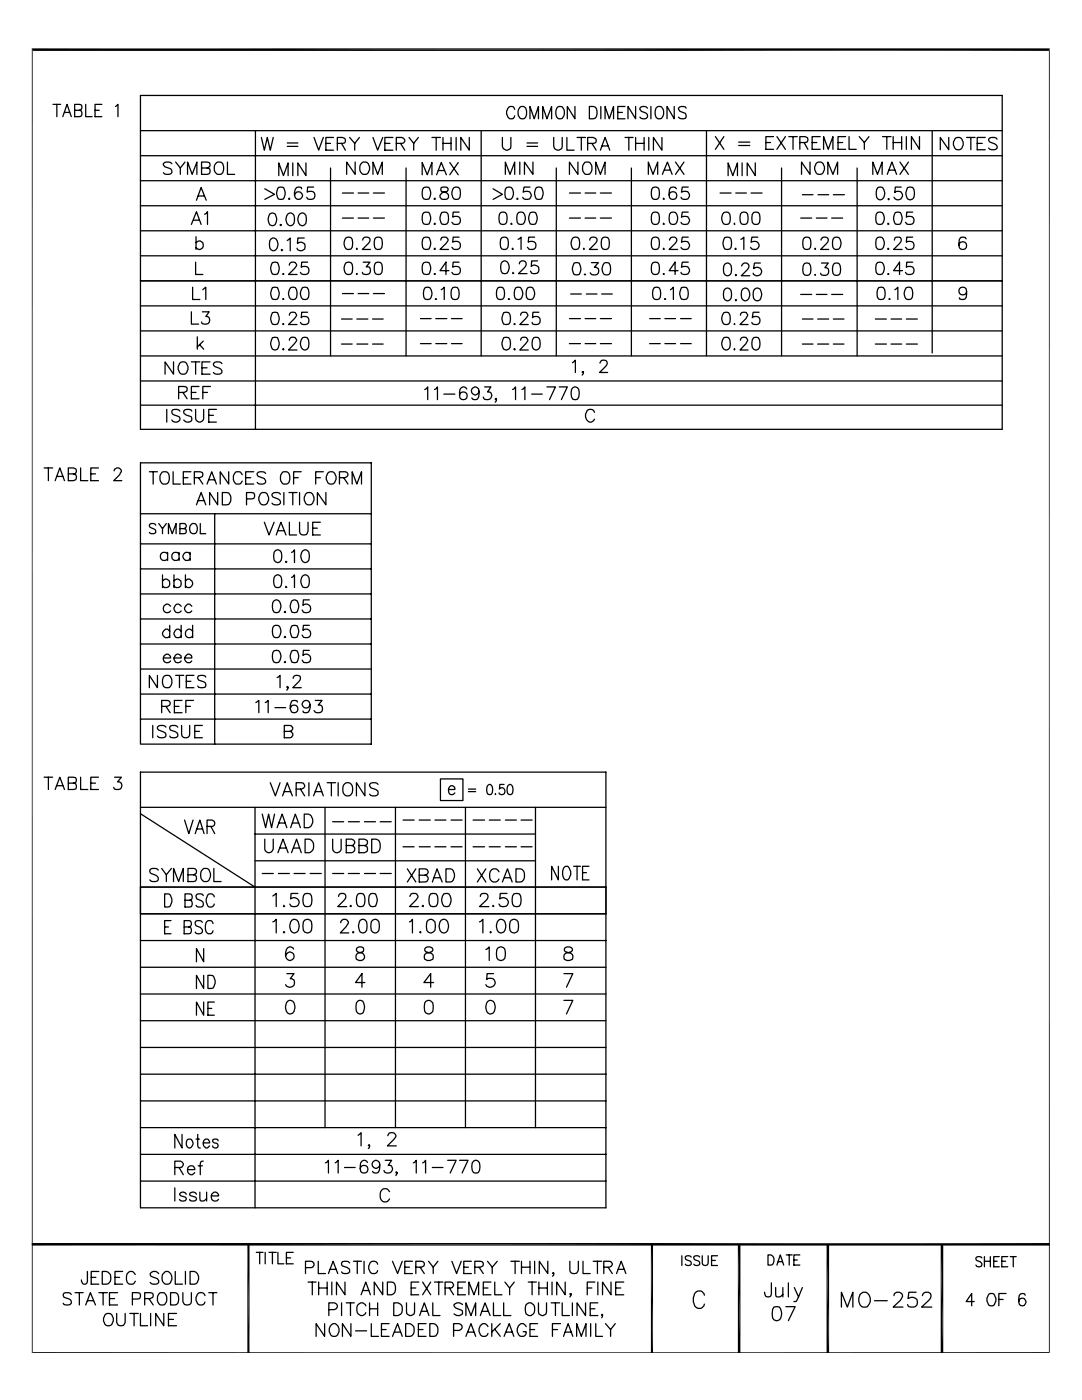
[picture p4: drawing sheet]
<svg xmlns="http://www.w3.org/2000/svg" width="216mm" height="279mm" viewBox="0 0 216 279" stroke-linecap="round" stroke-linejoin="round" font-family="sans-serif">
<g fill="none" stroke="#000" stroke-width=".25">
<path d="M28 19.1h172v66.6h-172zM10.6 20.8h1.5M11.3 20.8v2.5M12.5 23.3l.9-2.5 .8 2.5M12.9 22.4h1M14.9 22h.9l.4-.2 .1-.3v-.5l-.5-.2h-.9v2.5l1.3-.1 .1-.8-.1-.3-.4-.1M17.1 20.8v2.5h1.3M19 22h.8M20.3 20.8h-1.3v2.5h1.3M23 21.3l.5-.5v2.5M28 26.1h172M28 31.1h172"/>
<path d="M28 36.1h172M34.3 32.7a1.16 1.16 0 0 0-1.7 0v.2l.3 .4 1 .3a.61 .61 0 0 1 .4 .7 .61 .61 0 0 1-.6 .5l-.8-.1-.3-.2M35.1 32.3l.9 1.2 .9-1.2M36 33.5v1.3M37.4 34.8v-2.5l1 2.5 .9-2.5v2.5M39.2 40l.9-2.6 1 2.6M39.5 39.1h1.2M40.2 33.5h1.1l.5-.2a.59 .59 0 0 0 .1-.7 .59 .59 0 0 0-.6-.3h-1.1v2.5l1.5-.1a.74 .74 0 0 0 .1-1l-.5-.2M43.3 32.4a.89 .89 0 0 1 .9 0 .89 .89 0 0 1 .4 .9 1.08 1.08 0 0 1-.1 1.1 1.08 1.08 0 0 1-1.1 .4 1.44 1.44 0 0 1-.1-2.4zM45.4 32.3v2.5h1.4M51 26.1v59.6M52.2 27.4l.5 2.6 .6-2.6 .6 2.6 .6-2.6"/>
<path d="M52.8 37.7l2 1.1-2 1M55.5 37.4h1.1a2.04 2.04 0 0 1 0 2.3h-1.1a2.04 2.04 0 0 1 0-2.3zM55.6 35.1v-2.6l1 2.6 .9-2.6v2.6M57.3 28.5h2.1M57.3 29.2h2.1M57.7 39.5l-.1 .2h.2M58.4 32.5v2.6M60.2 37.7a.72 .72 0 0 0-1-.3 1.71 1.71 0 0 0 0 2.3 .81 .81 0 0 0 1.1-.4 .81 .81 0 0 0-.6-1.1 .81 .81 0 0 0-.9 .7M61 32.5v2.6l-1.6-2.6v2.6M62.6 37.3h-1.2l-.1 1.1a.9 .9 0 0 1 1.3 0 .9 .9 0 0 1-.1 1.3h-1.1l-.2-.3M62.7 27.4l.9 2.6 .9-2.6M65 28.6h1"/>
<path d="M66 33.5v37.5M66.5 27.4h-1.5v2.6h1.5M67.3 28.6l1.4-.1 .2-.3-.1-.5-.5-.3h-1v2.6M68.2 28.6l.7 1.4M68.3 38.5h2.2M69.8 27.4l1 1.2 .9-1.2M70.8 28.6v1.4M70.9 32.3v2.5l-1.7-2.5v2.5M71.5 38.5h2.1M72.3 32.4a1.13 1.13 0 0 1 1.3 .4 1.13 1.13 0 0 1 0 1.4 .91 .91 0 0 1-1.1 .6 .91 .91 0 0 1-.7-.9 1.34 1.34 0 0 1 .5-1.5zM74.4 27.4l1 2.6 1-2.6M74.4 34.8v-2.5l1 2.5 .9-2.5v2.5"/>
<path d="M74.5 38.5h2.2M76.8 28.6h1M78.4 27.4h-1.6v2.6h1.6M79.1 28.6h1.1a.59 .59 0 0 0 .6-.7l-.6-.5h-1.1v2.6M79.9 28.6l.9 1.4M81 33.5v37.5M81.6 27.4l.9 1.2 1-1.2M82.5 28.6v1.4M84.2 34.9v-2.5l1.1 2.5 .9-2.5v2.5M84.6 37.4h1a2.04 2.04 0 0 1 0 2.3 1.02 1.02 0 0 1-1.3-.3 2.35 2.35 0 0 1 .3-2zM86.2 27.4h1.7M86.8 39.5l-.2 .2h.3"/>
<path d="M87 27.4v2.6M87.1 34.9l1-2.5 1 2.5M87.5 34h1.1M88.1 37.4a.54 .54 0 0 0 .2 .9 .93 .93 0 0 1 1 .3 .93 .93 0 0 1 .1 .9 1.06 1.06 0 0 1-1.6-.1 1.1 1.1 0 0 1 1.2-1.1l.2-.1 .2-.5a1.09 1.09 0 0 0-1.3-.3zM88.4 28.6h1.6M88.4 27.4v2.6M89.7 32.4l1.7 2.5M90 27.4v2.6M90.6 37.4a.89 .89 0 0 1 1.2 .4 2.35 2.35 0 0 1-.3 1.9 .89 .89 0 0 1-1.2-.3 1.76 1.76 0 0 1 .3-2zM91 27.4v2.6M91.4 32.4l-1.7 2.5M93.6 27.4v2.6l-1.7-2.6v2.6"/>
<path d="M96 26.1v44.9M98.4 37.7l1.8 1.1-1.8 1M100.2 27.4v1.8a.85 .85 0 0 0 .9 .8 .85 .85 0 0 0 .8-.8v-1.8M100.8 34.8v-2.5l1 2.5 .9-2.5v2.5M101.1 37.4a.89 .89 0 0 1 1.2 .4 1.76 1.76 0 0 1-.3 1.9 .89 .89 0 0 1-1.2-.3 2.35 2.35 0 0 1 .3-2zM102.7 21.8l-.1-.2a.73 .73 0 0 0-.8-.4 .73 .73 0 0 0-.5 .6 1.11 1.11 0 0 0-.1 1.4 1.11 1.11 0 0 0 1.2 .4l.3-.5M103.2 39.5v.3l.2-.1M103.7 32.3v2.5M103.8 21.3a.85 .85 0 0 1 .9 .1 .85 .85 0 0 1 .4 .8 1.41 1.41 0 0 1-.6 1.5h-.4a1.5 1.5 0 0 1-.3-2.4zM105.2 28.5h2.1M105.2 29.2h2.1M105.7 23.7v-2.4l.9 2.4 .8-2.4v2.4"/>
<path d="M105.7 37.3h-1.1l-.2 1.1 .2-.1a.86 .86 0 0 1 1.3 .3 .86 .86 0 0 1-.7 1.2 .71 .71 0 0 1-.9-.4M106.3 32.3v2.5l-1.7-2.5v2.5M107 37.4h1a2.04 2.04 0 0 1 0 2.3h-1a2.04 2.04 0 0 1 0-2.3zM108.3 23.7v-2.4l.8 2.4 1-2.4v2.4M110.5 27.4v1.8a.85 .85 0 0 0 .8 .8 .85 .85 0 0 0 .9-.8v-1.8M111 33.5v37.5M111.3 21.3h.6a1.42 1.42 0 0 1 0 2.4 .84 .84 0 0 1-1-.9 1.57 1.57 0 0 1 .4-1.5zM113.1 27.4v2.6h1.5M113.6 38.5h2.2M114.7 21.3v2.4l-1.5-2.4v2.4M115.1 27.4h1.7M115.3 32.3v2.5l-1.7-2.5v2.5"/>
<path d="M116 27.4v2.6M116.7 32.4l.7-.1a1.42 1.42 0 0 1 0 2.5h-.5a1.5 1.5 0 0 1-.2-2.4zM116.8 38.5h2.1M117.3 28.6l1.4-.1a.6 .6 0 0 0 .2-.8l-.5-.3h-1.1v2.6M117.6 21.3h.8a1.39 1.39 0 0 1 .6 2.1l-.3 .2-1.1 .1zM118.1 28.6l.9 1.4M118.9 34.8v-2.5l.9 2.5 .9-2.5v2.5M119.8 30l.9-2.6 1 2.6M119.8 38.5h2.2M119.9 21.3v2.4M120.1 29.1h1.2M120.7 23.7v-2.4l.9 2.4 .8-2.4v2.4"/>
<path d="M123.3 22.4h.9M124.7 21.3h-1.4v2.4h1.4M124.7 27.4h1.6M125.5 27.4v2.6M126 33.5v37.5M126.8 21.3v2.4l-1.5-2.4v2.4M126.8 28.6h1.7M126.8 27.4v2.6M128.5 27.4v2.6M129.2 21.6a.97 .97 0 0 0-1.5 0v.2a1.46 1.46 0 0 0 1.2 .8 .61 .61 0 0 1 .3 .6 .61 .61 0 0 1-.5 .5l-.8-.1-.2-.2M129.4 34.8v-2.5l.9 2.5 .9-2.5v2.5M129.5 27.4v2.6"/>
<path d="M129.9 21.3v2.4M130.3 37.4a.89 .89 0 0 1 1.2 .4 2.35 2.35 0 0 1-.3 1.9 .89 .89 0 0 1-1.2-.3 2.35 2.35 0 0 1 .3-2zM131.1 21.3h.6a1.42 1.42 0 0 1 0 2.4 .84 .84 0 0 1-1-.9 1.57 1.57 0 0 1 .4-1.5zM132.1 27.4v2.6l-1.7-2.6v2.6M132.2 34.8l1-2.5 .9 2.5M132.4 39.5v.3l.2-.1M132.6 34h1.2M134.5 21.3v2.4l-1.4-2.4v2.4M134.8 32.3l1.7 2.5M135 37.7a.78 .78 0 0 0-1.4 .1 2.09 2.09 0 0 0 .3 1.9 .77 .77 0 0 0 1.1-.3 .77 .77 0 0 0-.5-1.1 .77 .77 0 0 0-1 .6M136.5 32.3l-1.7 2.5M136.9 21.6a.97 .97 0 0 0-1.5 0v.2a1.46 1.46 0 0 0 1.3 .8 .67 .67 0 0 1-.3 1.1l-.8-.1-.2-.2"/>
<path d="M137.3 37.3h-1.2l-.1 1.1 .1-.1a.86 .86 0 0 1 1.4 .3 .86 .86 0 0 1-.7 1.2 .71 .71 0 0 1-.9-.4M141 26.1v44.9M142.7 27.3l1.7 2.5M143.7 38.5h2.2M144.4 27.3l-1.7 2.5M145.3 35.1v-2.6l.9 2.6 1-2.6v2.6M146.8 38.5h2.1M147.4 28.4h2.2M147.4 29h2.2M148.1 32.5v2.6M149.9 38.5h2.2M150.7 32.5v2.6l-1.6-2.6v2.6"/>
<path d="M152.8 28.4h1M154.3 27.3h-1.5v2.5h1.5M155 27.3l1.7 2.5M156 33.5v37.5M156.7 27.3l-1.7 2.5M157.4 27.3h1.7M158.2 27.3v2.5M159.6 28.4h1.4a.69 .69 0 0 0 0-1l-.4-.1h-1v2.5M160.1 38.9h2.1M160.4 28.4l.8 1.4M161.6 32.3v2.5l-1.7-2.5v2.5M162.1 28.4h.9"/>
<path d="M163.1 32.4a1.13 1.13 0 0 1 1.3 .4 1.13 1.13 0 0 1-.1 1.4 .83 .83 0 0 1-.8 .6 .83 .83 0 0 1-.8-.6 1.37 1.37 0 0 1 .4-1.8zM163.2 38.9h2.2M163.7 27.3h-1.6v2.5h1.6M164.3 29.8v-2.5l1 2.5 .9-2.5v2.5M165.2 34.8v-2.5l1 2.5 .9-2.5v2.5M166.3 38.9h2.2M167.2 28.4h.9M168.7 27.3h-1.5v2.5h1.5M169.4 27.3v2.5h1.5M171 33.5v37.5M171.4 27.3l1.1 1.1 .9-1.1M172.5 28.4v1.4"/>
<path d="M174.2 34.8v-2.5l.9 2.5 .9-2.5v2.5M175.2 37.4a.84 .84 0 0 1 1.2 .4 1.28 1.28 0 0 1-.9 2.1 1.14 1.14 0 0 1-.7-1.5l.1-.6zM176.1 27.3h1.7M177 27.3v2.5M177 34.8l1-2.5 .9 2.5M177.3 39.6v.3l.2-.2M177.4 34h1.2M178.2 28.4h1.7M178.2 27.3v2.5M179.6 32.3l1.7 2.5M179.8 37.3h-1.2v1.1a.88 .88 0 0 1 1.3 .1 .88 .88 0 0 1-.2 1.3 .88 .88 0 0 1-1.3-.4M179.9 27.3v2.5"/>
<path d="M180.8 27.3v2.5M181.1 37.4a.95 .95 0 0 1 1.3 .4 2.21 2.21 0 0 1-.3 1.9l-.6 .2a1.39 1.39 0 0 1-.6-2.1zM181.3 32.3l-1.7 2.5M183.5 27.3v2.5l-1.6-2.5v2.5M186 26.1v44.3M189.3 27.4v2.5l-1.7-2.5v2.5M190.5 27.8a.95 .95 0 0 1 1.1-.3 .95 .95 0 0 1 .6 .9 1.12 1.12 0 0 1-.3 1.1 1.12 1.12 0 0 1-1.1 .3 1.5 1.5 0 0 1-.3-2zM192.9 27.4h1.7M193.7 27.4v2.5M195 28.6h1M196.6 27.4h-1.6v2.5h1.6M199 27.8a1.16 1.16 0 0 0-1.7 0 .6 .6 0 0 0 .5 .6 1.47 1.47 0 0 1 1.2 .8v.3a1.16 1.16 0 0 1-1.7 0"/>
<path d="M28 41.1h172M28 46.1h172M28 51.1h172M28 56h172M38.2 44.8l1-2.6 .9 2.6M38.4 57.3v2.5h1.5M38.6 43.9h1.2M39 52.3v2.5h1.5M39.1 48.4l.5-.3h.4a1.01 1.01 0 0 1 .5 1.3l-.5 .4h-.4l-.5-.4M39.1 47.2v2.6M40.5 57.8l.6-.5v2.5M40.8 42.8l.3-.1 .3-.5v2.6"/>
<path d="M53.8 42.7l.6-.2a1.39 1.39 0 0 1 .6 2l-.1 .4-.6 .1a1.39 1.39 0 0 1-.6-2zM54.1 47.7a.74 .74 0 0 1 1.2 .3 1.28 1.28 0 0 1-.9 2 1.14 1.14 0 0 1-.6-1.4v-.6zM54.4 57.4h1a2.08 2.08 0 0 1 0 2.3h-1a2.04 2.04 0 0 1 0-2.3zM54.4 52.4h1a2.04 2.04 0 0 1 0 2.3h-1a2.04 2.04 0 0 1 0-2.3zM56 44.8l-.1 .1 .1 .1 .1-.1M56.2 49.8v.2l.2-.1M56.6 59.6l-.2 .1h.2M56.6 54.6l-.2 .1h.2M57.3 48l.6-.5v2.5M57.5 42.7a.74 .74 0 0 1 1.2 .3 2.21 2.21 0 0 1-.3 1.9 .74 .74 0 0 1-1.2-.4 1.65 1.65 0 0 1 .3-1.8zM57.7 52.9l.1-.3 .4-.3 .7 .1a.52 .52 0 0 1 .1 .9l-1.4 1.5h1.7M58 57.4a.84 .84 0 0 1 1.2 .4 2.21 2.21 0 0 1-.3 1.9 .89 .89 0 0 1-1.2-.3 1.81 1.81 0 0 1 .3-2z"/>
<path d="M59.9 42.7a.74 .74 0 0 1 1.1 .3 2.21 2.21 0 0 1-.2 1.9 .74 .74 0 0 1-1.2-.4 1.65 1.65 0 0 1 .3-1.8zM60.4 57.4a.84 .84 0 0 1 1.2 .4 2.21 2.21 0 0 1-.3 1.9 .89 .89 0 0 1-1.2-.3 1.81 1.81 0 0 1 .3-2zM60.7 47.5h-1.3v1.1a.86 .86 0 0 1 1.2-.1 .86 .86 0 0 1-.1 1.3 .86 .86 0 0 1-1.2-.3M61.4 52.3h-1.2l-.1 1a.9 .9 0 0 1 1.3 .1 .9 .9 0 0 1-.1 1.3l-.3 .1a.76 .76 0 0 1-1.1-.4M68.3 43.5h2.2M68.3 58.6h2.2M69.1 52.4a.89 .89 0 0 1 1.2 .3 2.35 2.35 0 0 1-.3 2 .89 .89 0 0 1-1.2-.3 1.76 1.76 0 0 1 .3-2zM69.1 47.4a.89 .89 0 0 1 1.2 .4 2.35 2.35 0 0 1-.3 1.9 .89 .89 0 0 1-1.2-.3 1.76 1.76 0 0 1 .3-2zM71.2 54.6v.2l.1-.1M71.2 49.5l-.1 .2h.2M71.5 43.5h2.1M71.5 58.6h2.1"/>
<path d="M72.4 47.9a.55 .55 0 0 1 .5-.6h.4a.6 .6 0 0 1 .4 1l-1.4 1.5h1.6M72.5 52.3h1.3l-.7 1h.4a.82 .82 0 0 1 .4 1 .82 .82 0 0 1-1 .5l-.4-.1-.2-.3M74.5 43.5h2.2M74.5 58.6h2.2M75 52.4a.89 .89 0 0 1 1.2 .3 2.35 2.35 0 0 1-.3 2 .89 .89 0 0 1-1.1-.3 2.35 2.35 0 0 1 .2-2zM75 47.4a.89 .89 0 0 1 1.2 .4 2.35 2.35 0 0 1-.3 1.9 .89 .89 0 0 1-1.1-.3 2.35 2.35 0 0 1 .2-2zM84.6 42.4h1a2.04 2.04 0 0 1 0 2.3 1.02 1.02 0 0 1-1.3-.3 2.35 2.35 0 0 1 .3-2zM84.6 52.4h1a2.04 2.04 0 0 1 0 2.3 1.02 1.02 0 0 1-1.3-.3 2.35 2.35 0 0 1 .3-2zM84.6 47.4h1a2.04 2.04 0 0 1 0 2.3 1.02 1.02 0 0 1-1.3-.3 2.35 2.35 0 0 1 .3-2zM84.8 57.4a.84 .84 0 0 1 1.2 .4 1.19 1.19 0 0 1 .2 1.3 1.19 1.19 0 0 1-1 .7l-.4-.1a2.04 2.04 0 0 1 0-2.3zM86.8 44.5l-.2 .2h.3M86.8 54.6l-.2 .1h.3"/>
<path d="M86.8 49.5l-.2 .2h.3M87 59.6v.2l.1-.1M88 47.9l.1-.5h1.1a.52 .52 0 0 1 0 .9l-1.4 1.5h1.7M88.1 57.8l.5-.5v2.5M88.1 42.4a.97 .97 0 0 1 1.3 .4 2.35 2.35 0 0 1-.2 1.9h-1.1a2.04 2.04 0 0 1 0-2.3zM89.6 54h-1.8l1.2-1.7v2.5M90.3 57.4a.84 .84 0 0 1 1.2 .4 2.21 2.21 0 0 1-.2 1.9 .89 .89 0 0 1-1.2-.3 2.45 2.45 0 0 1 .2-2zM91.6 42.3h-1.2l-.1 1a.9 .9 0 0 1 1.4 .1 .9 .9 0 0 1-.2 1.3 1.05 1.05 0 0 1-1.3-.3M91.6 52.3h-1.2l-.1 1a.9 .9 0 0 1 1.4 .1 .9 .9 0 0 1-.2 1.3l-.3 .1a.76 .76 0 0 1-1-.4M91.6 47.3h-1.2l-.1 1a.9 .9 0 0 1 1.4 .1 .9 .9 0 0 1-.2 1.3 1.05 1.05 0 0 1-1.3-.3M99.4 57.4a.84 .84 0 0 1 1.2 .4 2.21 2.21 0 0 1-.3 1.9 .89 .89 0 0 1-1.2-.3 2.45 2.45 0 0 1 .3-2zM99.9 42.4a.89 .89 0 0 1 1.2 .4 2.35 2.35 0 0 1-.3 1.9 .89 .89 0 0 1-1.1-.3 2.35 2.35 0 0 1 .2-2z"/>
<path d="M100.2 47.4a.89 .89 0 0 1 1.1 .4 2.35 2.35 0 0 1-.2 1.9 .89 .89 0 0 1-1.2-.3 2.35 2.35 0 0 1 .3-2zM100.2 52.2a.74 .74 0 0 1 1.2 .4 1.81 1.81 0 0 1-.2 1.9 .84 .84 0 0 1-1.2-.4 2.21 2.21 0 0 1 .2-1.9zM101.5 59.6v.2l.2-.1M102 44.5v.3l.2-.1M102.3 49.5l-.1 .2h.2M102.4 54.4v.2l.1-.1M103 57.4a.84 .84 0 0 1 1.1 .4 1.19 1.19 0 0 1 .2 1.3 1.19 1.19 0 0 1-1 .7l-.3-.1a2.04 2.04 0 0 1 0-2.3zM103.4 47.8l.6-.5v2.5M103.5 42.4a.89 .89 0 0 1 1.1 .4 1.76 1.76 0 0 1-.2 1.9 .89 .89 0 0 1-1.2-.3 2.35 2.35 0 0 1 .3-2zM103.6 52.7l.1-.4 .4-.2h.5a.77 .77 0 0 1 0 1.3l-1.1 1.2h1.7M105.3 57.4a.84 .84 0 0 1 1.2 .4 1.19 1.19 0 0 1 .2 1.3 1.19 1.19 0 0 1-1 .7l-.4-.1a2.04 2.04 0 0 1 0-2.3zM105.8 42.4h1a2.04 2.04 0 0 1 0 2.3h-1a2.04 2.04 0 0 1 0-2.3z"/>
<path d="M106.7 47.3h-1.2l-.1 1a.9 .9 0 0 1 1.3 .1 .9 .9 0 0 1-.1 1.3 1.05 1.05 0 0 1-1.4-.3M107.3 52.1h-1.2l-.1 1.1a.89 .89 0 0 1 1.3 0 .89 .89 0 0 1-.2 1.3 .89 .89 0 0 1-1.3-.4M113.6 43.5h2.2M113.9 58.7h2.1M114.4 47.4a.89 .89 0 0 1 1.2 .4 2.35 2.35 0 0 1-.3 1.9 .89 .89 0 0 1-1.2-.3 1.76 1.76 0 0 1 .3-2zM114.6 52.5h1a2.08 2.08 0 0 1 0 2.3h-1a2.04 2.04 0 0 1 0-2.3zM116.5 49.5l-.1 .2h.2M116.8 54.7l-.2 .1h.2M116.8 43.5h2.1M117 58.7h2.1M117.7 47.9a.55 .55 0 0 1 .5-.6h.4a.6 .6 0 0 1 .4 1l-1.4 1.5h1.6M118 52.4h1.4l-.8 .9a.8 .8 0 0 1 .9 1 .8 .8 0 0 1-1.1 .6l-.4-.1-.2-.4"/>
<path d="M119.8 43.5h2.2M120.1 58.7h2.1M120.3 47.4a.89 .89 0 0 1 1.2 .4 2.35 2.35 0 0 1-.3 1.9 .89 .89 0 0 1-1.1-.3 2.35 2.35 0 0 1 .2-2zM120.6 52.5a.84 .84 0 0 1 1.2 .4 2.21 2.21 0 0 1-.3 1.9 .89 .89 0 0 1-1.2-.4 1.81 1.81 0 0 1 .3-1.9zM130.3 42.4a.89 .89 0 0 1 1.2 .4 2.35 2.35 0 0 1-.3 1.9 .89 .89 0 0 1-1.2-.3 2.35 2.35 0 0 1 .3-2zM130.3 52.4a.89 .89 0 0 1 1.2 .3 2.35 2.35 0 0 1-.3 2 .89 .89 0 0 1-1.2-.3 2.35 2.35 0 0 1 .3-2zM130.3 47.4a.89 .89 0 0 1 1.2 .4 2.35 2.35 0 0 1-.3 1.9 .89 .89 0 0 1-1.2-.3 2.35 2.35 0 0 1 .3-2zM130.6 57.4a.84 .84 0 0 1 1.1 .4 2.21 2.21 0 0 1-.2 1.9 .89 .89 0 0 1-1.2-.3 2.45 2.45 0 0 1 .3-2zM132.4 44.5v.3l.2-.1M132.4 54.6v.2l.2-.1M132.4 49.5v.3l.2-.1M132.7 59.6v.2l.1-.1"/>
<path d="M133.6 47.9l.3-.5 .7-.1a.62 .62 0 0 1 .4 1l-1.5 1.5h1.7M133.8 57.8l.6-.5v2.5M133.9 42.4a.89 .89 0 0 1 1.1 .4 1.76 1.76 0 0 1-.2 1.9 .89 .89 0 0 1-1.2-.3 2.35 2.35 0 0 1 .3-2zM135.3 54h-1.8l1.2-1.7v2.5M136 57.4a.95 .95 0 0 1 1.2 .4 2.21 2.21 0 0 1-.2 1.9h-1a2.04 2.04 0 0 1 0-2.3zM137.3 42.3h-1.2l-.1 1h.1a.86 .86 0 0 1 1.4 .3 .86 .86 0 0 1-.7 1.2 .71 .71 0 0 1-.9-.4M137.3 52.3h-1.2l-.1 1h.1a.86 .86 0 0 1 1.4 .3 .86 .86 0 0 1-.7 1.2 .71 .71 0 0 1-.9-.4M137.3 47.3h-1.2l-.1 1h.1a.86 .86 0 0 1 1.4 .3 .86 .86 0 0 1-.7 1.2 .71 .71 0 0 1-.9-.4M144.4 42.4a.89 .89 0 0 1 1.2 .4 2.35 2.35 0 0 1-.2 1.9 .89 .89 0 0 1-1.2-.3 1.76 1.76 0 0 1 .2-2zM144.6 47.4a1.02 1.02 0 0 1 1.3 .4 2.35 2.35 0 0 1-.3 1.9h-1a2.04 2.04 0 0 1 0-2.3zM144.7 57.7a.74 .74 0 0 1 1.2 .3 2.21 2.21 0 0 1-.3 1.9 .74 .74 0 0 1-1.2-.4 2.21 2.21 0 0 1 .3-1.8zM144.7 52.7a.74 .74 0 0 1 1.2 .3 2.21 2.21 0 0 1-.3 1.9 .74 .74 0 0 1-1.2-.4 2.21 2.21 0 0 1 .3-1.8z"/>
<path d="M146.6 44.5l-.1 .2h.1M146.8 59.8v.2l.2-.1M146.8 54.8v.2l.2-.1M146.8 49.5l-.2 .2h.3M147.8 47.8l.6-.5v2.5M148 42.4a.89 .89 0 0 1 1.2 .4 2.35 2.35 0 0 1-.3 1.9 .89 .89 0 0 1-1.2-.3 2.35 2.35 0 0 1 .3-2zM148 53.1v-.1a.87 .87 0 0 1 1-.5 .77 .77 0 0 1 .1 1.3l-1.2 1.2h1.7M148.3 57.7a.74 .74 0 0 1 1.1 .3 1.28 1.28 0 0 1-.8 2 1.14 1.14 0 0 1-.7-1.4l.1-.6zM150.4 42.4a.89 .89 0 0 1 1.2 .4 2.35 2.35 0 0 1-.3 1.9 .89 .89 0 0 1-1.2-.3 2.35 2.35 0 0 1 .3-2zM150.6 57.7l.6-.2a1.39 1.39 0 0 1 .6 2l-.2 .4a.81 .81 0 0 1-1.2-.4 2.21 2.21 0 0 1 .2-1.8zM151.2 47.3h-1.2l-.1 1a.9 .9 0 0 1 1.3 .1 .9 .9 0 0 1-.2 1.3 .97 .97 0 0 1-1.2-.3M151.7 52.5h-1.2l-.1 1.1a.99 .99 0 0 1 1.4 .1 .87 .87 0 0 1 0 1 .87 .87 0 0 1-.9 .3l-.5-.2-.1-.3"/>
<path d="M159.8 43.5h2.2M159.8 58.8h2.2M160.5 52.6a.84 .84 0 0 1 1.2 .4 2.21 2.21 0 0 1-.2 1.9 .89 .89 0 0 1-1.2-.4 2.45 2.45 0 0 1 .2-1.9zM160.5 47.4a.89 .89 0 0 1 1.2 .4 2.35 2.35 0 0 1-.2 1.9 .89 .89 0 0 1-1.2-.3 2.35 2.35 0 0 1 .2-2zM162.6 54.8v.1h.1M162.6 49.5v.2h.1M162.9 43.5h2.1M162.9 58.8h2.1M163.8 47.9a.72 .72 0 0 1 .8-.6 .72 .72 0 0 1 .7 .7l-.4 .6-1.2 1.2h1.7M163.9 52.5h1.4l-.7 .9a.78 .78 0 0 1 .8 .9 .78 .78 0 0 1-1.1 .6h-.4l-.2-.4M165.9 43.5h2.2M165.9 58.8h2.2"/>
<path d="M166.5 52.6a.84 .84 0 0 1 1.1 .4 2.21 2.21 0 0 1-.2 1.9 .89 .89 0 0 1-1.2-.4 2.45 2.45 0 0 1 .3-1.9zM166.5 47.4a.89 .89 0 0 1 1.1 .4 1.76 1.76 0 0 1-.2 1.9 .89 .89 0 0 1-1.2-.3 2.35 2.35 0 0 1 .3-2zM175.1 42.4a.89 .89 0 0 1 1.2 .4 1.76 1.76 0 0 1-.3 1.9 .89 .89 0 0 1-1.2-.3 2.35 2.35 0 0 1 .3-2zM175.1 52.4a.89 .89 0 0 1 1.2 .3 1.76 1.76 0 0 1-.3 2 .89 .89 0 0 1-1.2-.3 2.35 2.35 0 0 1 .3-2zM175.1 47.4a.89 .89 0 0 1 1.2 .4 1.76 1.76 0 0 1-.3 1.9 .89 .89 0 0 1-1.2-.3 2.35 2.35 0 0 1 .3-2zM175.3 57.4a.84 .84 0 0 1 1.2 .4 2.21 2.21 0 0 1-.2 1.9 .89 .89 0 0 1-1.2-.3 2.45 2.45 0 0 1 .2-2zM177.2 44.5v.3l.2-.1M177.2 54.6v.2l.2-.1M177.2 49.5l-.1 .2h.3M177.5 59.6v.2l.1-.1M178.5 47.9l.1-.5h1.1a.84 .84 0 0 1-.2 1.2l-1.2 1.2h1.7M178.6 57.8l.6-.5v2.5"/>
<path d="M178.6 42.4h1.1a2.04 2.04 0 0 1 0 2.3h-1.1a2.04 2.04 0 0 1 0-2.3zM180.1 54h-1.8l1.2-1.7v2.5M180.8 57.4a.84 .84 0 0 1 1.2 .4 2.21 2.21 0 0 1-.2 1.9 .89 .89 0 0 1-1.2-.3 1.81 1.81 0 0 1 .2-2zM182.1 42.3h-1.2l-.1 1a.9 .9 0 0 1 1.4 .1 .9 .9 0 0 1-.2 1.3 1.05 1.05 0 0 1-1.3-.3M182.1 52.3h-1.2l-.1 1a.9 .9 0 0 1 1.4 .1 .9 .9 0 0 1-.2 1.3l-.4 .1a.71 .71 0 0 1-.9-.4M182.1 47.3h-1.2l-.1 1a.9 .9 0 0 1 1.4 .1 .9 .9 0 0 1-.2 1.3 1.05 1.05 0 0 1-1.3-.3M192.8 47.7a.78 .78 0 0 0-1.4 .1 2.09 2.09 0 0 0 .3 1.9 .77 .77 0 0 0 1.1-.3 .77 .77 0 0 0-.5-1.1 .77 .77 0 0 0-1 .6M192.9 58.2a.77 .77 0 0 1-1.1 .5 .77 .77 0 0 1-.2-1.2 .77 .77 0 0 1 1.2 .2 2.48 2.48 0 0 1-.3 2h-1l-.1-.3M28 61h172M28 66h172M28 71h172M28 76h172"/>
<path d="M34.6 72.2v2.5l-1.7-2.5v2.5M35.6 78.3h1.1l.6-.2a.59 .59 0 0 0 0-.7 .59 .59 0 0 0-.6-.3h-1.1v2.5M35.8 72.6a.95 .95 0 0 1 1.1-.3 .95 .95 0 0 1 .6 .9 1.12 1.12 0 0 1-.2 1.1 1.12 1.12 0 0 1-1.2 .3 1.5 1.5 0 0 1-.3-2zM36.5 78.3l.8 1.3M38.2 62.2v2.5h1.4M38.2 72.2h1.7M38.2 78.3h.9M39 72.2v2.5M39.4 67.2v2.5M39.7 77.1h-1.5v2.5h1.5M39.8 68.7l.8 1M40.3 73.4h1"/>
<path d="M40.4 62.2h1.3l-.6 1a.78 .78 0 0 1 .7 .9 .78 .78 0 0 1-1 .6l-.4-.1-.2-.3M40.5 78.3h.9M40.6 68.1l-1.2 1.2M41.9 72.2h-1.6v2.5h1.6M42 77.1h-1.5v2.5M44.3 72.6a1.16 1.16 0 0 0-1.7 0 .6 .6 0 0 0 .5 .6 1.47 1.47 0 0 1 1.2 .8v.3a1.16 1.16 0 0 1-1.7 0M54.4 62.4h1a2.08 2.08 0 0 1 0 2.3h-1a2.04 2.04 0 0 1 0-2.3zM54.4 67.4h1a2.08 2.08 0 0 1 0 2.3l-.6 .1a1.39 1.39 0 0 1-.6-2zM56.6 64.6l-.2 .1h.2M56.6 69.6l-.2 .1 .2 .1v-.1M57.7 62.9l.3-.5 .7-.1 .2 .1 .3 .6-1.6 1.8h1.7M57.7 67.9l.1-.3 .4-.3 .7 .1 .3 .4-.4 .8-1.2 1.2h1.7"/>
<path d="M60.4 67.4a.84 .84 0 0 1 1.2 .4 2.21 2.21 0 0 1-.3 1.9 .74 .74 0 0 1-1.2-.4 1.81 1.81 0 0 1 .3-1.9zM61.4 62.3h-1.2l-.1 1.1a.87 .87 0 0 1 1.5 .3 .87 .87 0 0 1-1.1 1.1l-.3-.1-.3-.4M68.2 63.7h2.1M68.2 68.7h2.1M71.2 63.7h2.2M71.2 68.7h2.2M74.3 63.7h2.2M74.3 68.7h2.2M83.9 63.6h2.1M83.9 68.6h2.1M84.8 77.7l.2-.1 .3-.4v2.6M86.7 77.7l.3-.1 .3-.4v2.6"/>
<path d="M87 63.6h2.2M87 68.6h2.2M88.6 78.7h2.2M90.1 63.6h2.1M90.1 68.6h2.1M93.1 77.6a.68 .68 0 0 0-1.1-.2 2.04 2.04 0 0 0 0 2.3 .77 .77 0 0 0 1.2-.3 .77 .77 0 0 0-.5-1.1 .77 .77 0 0 0-1 .6M95.6 78.1a.77 .77 0 0 1-1.1 .6 .77 .77 0 0 1-.2-1.2 .77 .77 0 0 1 1.2 .1 2.6 2.6 0 0 1-.3 2.1 .85 .85 0 0 1-1.1-.3M96.7 77.2h1.3l-.7 1h.3a.84 .84 0 0 1 .2 1.4 .84 .84 0 0 1-1.4-.4M99.1 79.7h-.3l.2-.2a.55 .55 0 0 1-.2 .8M100.5 62.4a.95 .95 0 0 1 1.3 .4 2.21 2.21 0 0 1-.3 1.9h-1a2.04 2.04 0 0 1 0-2.3zM100.5 67.4a.95 .95 0 0 1 1.3 .4 2.21 2.21 0 0 1-.3 1.9l-.6 .1a1.39 1.39 0 0 1-.6-2zM102.3 77.7l.2-.1 .4-.4v2.6"/>
<path d="M102.7 64.6l-.2 .1h.3M102.7 69.6l-.2 .1 .2 .1 .1-.1M103.9 62.9l.2-.5 .7-.1 .3 .1 .2 .6-1.6 1.8h1.7M103.9 67.9l.1-.3 .3-.3 .8 .1 .2 .4-.4 .8-1.2 1.2h1.7M104.1 77.7l.3-.1 .3-.4v2.6M106.1 78.7h2.1M106.5 67.4a.84 .84 0 0 1 1.2 .4 2.21 2.21 0 0 1-.3 1.9 .74 .74 0 0 1-1.1-.4 2.45 2.45 0 0 1 .2-1.9zM107.5 62.3h-1.2v1.1a.86 .86 0 0 1 1.5 .2 .86 .86 0 0 1-1 1.2l-.5-.1-.1-.4M109.1 77.2h1.7l-1.2 2.6M111.6 77.2h1.6l-1.2 2.6M113.6 63.6h2.2M113.6 68.6h2.2"/>
<path d="M114.2 72.4l.6-.5v2.4M114.3 77.4a.74 .74 0 0 1 1.2 .3 2.45 2.45 0 0 1-.3 2 .84 .84 0 0 1-1.2-.5 2.21 2.21 0 0 1 .3-1.8zM116.4 74.3h-.2h.2v.2l-.2 .3M116.8 63.6h2.1M116.8 68.6h2.1M119.7 72.5a.72 .72 0 0 1 .8-.6 .72 .72 0 0 1 .7 .7l-.4 .6-1.2 1.1h1.6M119.8 63.6h2.2M119.8 68.6h2.2M129.6 63.6h2.1M129.6 68.6h2.1M132.7 63.6h2.1M132.7 68.6h2.1"/>
<path d="M135.8 63.6h2.1M135.8 68.6h2.1M144.4 62.4a.84 .84 0 0 1 1.2 .4 2.21 2.21 0 0 1-.2 1.9 .89 .89 0 0 1-1.2-.4 1.81 1.81 0 0 1 .2-1.9zM144.4 67.4a.84 .84 0 0 1 1.2 .4 2.21 2.21 0 0 1-.2 1.9 .74 .74 0 0 1-1.2-.4 1.81 1.81 0 0 1 .2-1.9zM146.6 64.6v.2v-.1M146.6 69.6v.2v-.1M147.7 62.9a.55 .55 0 0 1 .6-.6l.6 .1 .3 .6-.4 .6-1.1 1.2h1.6M147.7 67.9a.55 .55 0 0 1 .6-.6l.6 .1 .3 .6-.4 .6-1.1 1.2h1.6M150.4 67.4a.84 .84 0 0 1 1.2 .4 2.21 2.21 0 0 1-.3 1.9 .74 .74 0 0 1-1.2-.4 2.45 2.45 0 0 1 .3-1.9zM151.5 62.3h-1.2l-.2 1.1a.87 .87 0 0 1 1.2-.1 .87 .87 0 0 1 .2 1.2 .87 .87 0 0 1-1.2 .2l-.3-.4M160.1 63.7h2.1M160.1 68.7h2.1"/>
<path d="M163.2 63.7h2.2M163.2 68.7h2.2M166.3 63.7h2.1M166.3 68.7h2.1M174.7 63.7h2.2M174.7 68.7h2.2M177.8 63.7h2.1M177.8 68.7h2.1M180.8 63.7h2.2M180.8 68.7h2.2M8.8 93.4h1.7M9.7 93.4v2.5"/>
<path d="M11 95.9l.9-2.5 1 2.5M11.3 95.1h1.2M13.6 94.6l1.5-.1a.69 .69 0 0 0 0-.9l-.5-.2h-1v2.5h1l.6-.2v-.9l-.6-.2M16.1 93.4v2.5h1.4M18.1 94.6h.9M19.6 93.4h-1.5v2.5h1.5M22.8 94a.72 .72 0 0 1 .8-.6 .72 .72 0 0 1 .6 .7l-.3 .6-1.2 1.2h1.6M28 92.4h46.1v56.1h-46.1zM28 80.9h172M29.8 94.1h1.6M30.6 94.1v2.5M32.3 94.2a.93 .93 0 0 1 1 0 .93 .93 0 0 1 .5 .9 1.08 1.08 0 0 1-.2 1.2 1.08 1.08 0 0 1-1.3 .2 1.68 1.68 0 0 1 0-2.3z"/>
<path d="M33.3 81.7v2.5M34.5 94.1v2.5h1.5M35.9 82a1.08 1.08 0 0 0-1.6 0 .63 .63 0 0 0 .4 .8l1.1 .4 .1 .3a.85 .85 0 0 1-.7 .8 .85 .85 0 0 1-.9-.5M36.6 95.3h.9M38.1 94.1h-1.5v2.5h1.5M38.3 82a1.08 1.08 0 0 0-1.6 0 .63 .63 0 0 0 .4 .8l1 .3a.69 .69 0 0 1 0 1 1 1 0 0 1-1.4-.3M38.8 95.3h1.1l.5-.2a.59 .59 0 0 0 0-.6 .59 .59 0 0 0-.5-.4h-1.1v2.5M39 81.7v1.8a.81 .81 0 0 0 .8 .8 .81 .81 0 0 0 .8-.8v-1.8M39.5 99.9h1.2M39.6 95.3l.9 1.3M41.3 96.6l.9-2.5 1 2.5M41.7 95.8h1.1"/>
<path d="M41.7 82.9h.9M43.2 81.7h-1.5v2.5h1.5M43.4 98.3v2.5l-1.6-2.5v2.5M44.4 98.3h.8a1.19 1.19 0 0 1 .9 1.5l-.5 .9-1.2 .1zM45.6 94.1v2.5l-1.7-2.5v2.5M48.3 94.7l-.3-.5-.8-.1a1.42 1.42 0 0 0 0 2.5l.8-.1 .3-.5M49 95.3h1M49.2 99.6l1.4-.1 .2-.4-.2-.7-1.4-.1v2.5M50.6 94.1h-1.6v2.5h1.6M51.9 98.6a.95 .95 0 0 1 1.1-.3 .95 .95 0 0 1 .6 .9 1.12 1.12 0 0 1-.3 1.2 1.12 1.12 0 0 1-1.1 .3 1.5 1.5 0 0 1-.3-2.1zM53 94.5a1.16 1.16 0 0 0-1.7 0 .57 .57 0 0 0 .5 .7l.7 .2a.6 .6 0 0 1 .5 .7 .6 .6 0 0 1-.6 .5l-.8-.1-.3-.2M56 98.6a1.16 1.16 0 0 0-1.7 0 .6 .6 0 0 0 .5 .7 1.47 1.47 0 0 1 1.2 .8v.3a1.16 1.16 0 0 1-1.7 0"/>
<path d="M56.4 94.2a.93 .93 0 0 1 1 0 .93 .93 0 0 1 .4 .9 1.08 1.08 0 0 1-.2 1.2 1.08 1.08 0 0 1-1.2 .2 1.68 1.68 0 0 1 0-2.3zM56.6 98.3v2.5M57.7 98.3h1.6M58.4 98.3v2.5M58.6 95.3h.9M59.8 98.3v2.5M60.1 94.1h-1.5v2.5M61 98.6a.95 .95 0 0 1 1-.3 .95 .95 0 0 1 .7 .9 1.12 1.12 0 0 1-.3 1.2 1.12 1.12 0 0 1-1.2 .3 1.5 1.5 0 0 1-.2-2.1zM63 95.3h.9M64.5 94.1h-1.5v2.5M65 98.3v2.5l-1.7-2.5v2.5M65.6 94.2a1.13 1.13 0 0 1 1.3 .4 1.13 1.13 0 0 1 0 1.4 .83 .83 0 0 1-.8 .6 .83 .83 0 0 1-.8-.6 1.37 1.37 0 0 1 .3-1.8z"/>
<path d="M67.7 95.3h1.1a.74 .74 0 0 0 .6-.7l-.2-.4-1.5-.1v2.5M68.6 95.3l.8 1.3M70.3 96.6v-2.5l.9 2.5 .9-2.5v2.5M118.6 82.3a.83 .83 0 0 0-.8-.6 .83 .83 0 0 0-.8 .6 1.27 1.27 0 0 0 1 1.9l.6-.5M28 102.5h46.1M28 108.5h46.1M28 113.5h46.1M28 118.5h46.1M31.1 104.8a.73 .73 0 0 0-1.3 0l.2 .4 1 .5 .1 .6a.86 .86 0 0 1-1.3 0M31.7 104.5l.7 1 .8-1M32.4 115.9l.5-.3h.4a1.01 1.01 0 0 1 .5 1.3 .82 .82 0 0 1-1.4 0M32.4 105.5v1"/>
<path d="M32.4 114.7v2.6M33.4 110.6a.8 .8 0 0 0-1.1-.2 .8 .8 0 0 0 0 1.2 .8 .8 0 0 0 1.1-.1M33.4 110.2v1.6M33.6 106.5v-2l.8 2 .7-2v2M34.7 115.9l.5-.3h.4a1.01 1.01 0 0 1 .5 1.3 .82 .82 0 0 1-1.4 0M34.7 114.7v2.6M35.7 110.6a.8 .8 0 0 0-1.2-.2 .8 .8 0 0 0 0 1.2 .8 .8 0 0 0 1.2-.1M35.7 110.2v1.6M35.9 105.5h.8l.3-.2 .2-.2-.2-.5-1.1-.1v2h.8a.52 .52 0 0 0 .5-.5 .52 .52 0 0 0-.5-.5M37 115.9a.81 .81 0 0 1 1.2-.1 .81 .81 0 0 1 0 1.2 .81 .81 0 0 1-1.2-.1M37 114.7v2.6M37.9 110.6a.8 .8 0 0 0-1.2-.2 .8 .8 0 0 0 0 1.2 .8 .8 0 0 0 1.2-.1"/>
<path d="M37.9 110.2v1.6M38 104.8a.73 .73 0 0 1 .9-.3 .73 .73 0 0 1 .5 .7l-.2 1.1a.78 .78 0 0 1-1.2 0 1.39 1.39 0 0 1 0-1.5zM39.2 100.8l.9-2.5 1 2.5M40 104.5v2h1.1M42.8 102.5v46M52.7 104.2l1 2.6 1-2.6M54.7 119.9a.74 .74 0 0 1 1.2 .3 1.81 1.81 0 0 1-.3 2 .84 .84 0 0 1-1.2-.4 2.21 2.21 0 0 1 .3-1.9zM54.9 114.9a.74 .74 0 0 1 1.2 .3 2.45 2.45 0 0 1-.2 2 .84 .84 0 0 1-1.2-.4 2.21 2.21 0 0 1 .2-1.9zM54.9 109.9a.74 .74 0 0 1 1.2 .3 2.21 2.21 0 0 1-.2 1.9 .74 .74 0 0 1-1.2-.3 2.21 2.21 0 0 1 .2-1.9zM55.1 106.8l.9-2.6 1.1 2.6M55.5 105.9h1.1M57.1 117l-.1 .2h.2"/>
<path d="M57.1 112v.3l.1-.2M57.7 104.2v2.6h1.5M58.2 115.2l.2-.1 .4-.4v2.6M58.2 110.2h.2l.4-.5v2.6M58.3 119.9l.5-.2a1.39 1.39 0 0 1 .6 2.1l-.1 .4h-1a2.08 2.08 0 0 1 0-2.3zM59.8 104.2v1.8a.85 .85 0 0 0 .8 .8 .85 .85 0 0 0 .9-.8v-1.8M60.5 114.9a.74 .74 0 0 1 1.1 .3 2.45 2.45 0 0 1-.2 2 .84 .84 0 0 1-1.2-.4 1.65 1.65 0 0 1 .3-1.9zM60.5 109.9a.74 .74 0 0 1 1.1 .3 2.21 2.21 0 0 1-.2 1.9 .74 .74 0 0 1-1.2-.3 1.65 1.65 0 0 1 .3-1.9zM61.7 119.7h-1.2v1.1a.89 .89 0 0 1 1.3 .1 .89 .89 0 0 1-.2 1.3 .89 .89 0 0 1-1.3-.4M62.4 105.4h.9M63.9 104.2h-1.5v2.6h1.5M28 123.5h46.1"/>
<path d="M28 128.5h46.1M28 138.5h46.1M28 133.5h46.1M31.4 134.8v2.4l-1.6-2.4v2.4M32.6 135.1a1.01 1.01 0 0 1 1.3-.2 1.5 1.5 0 0 1-.3 2.3h-.5a1.46 1.46 0 0 1-.5-2.1zM32.6 131.3h1.4a.72 .72 0 0 0-.7-.8 .72 .72 0 0 0-.7 .8 .79 .79 0 0 0 .5 .9 .79 .79 0 0 0 .9-.3M33.9 126l-.5-.4a.97 .97 0 0 0-1 1 .78 .78 0 0 0 .6 .7 .78 .78 0 0 0 .9-.4M33.9 124.8v2.5M34 121a.82 .82 0 0 0-1.4 .1 .82 .82 0 0 0 .9 1.2l.5-.4M34.7 131.3h1.5a.67 .67 0 0 0-.5-.7 .67 .67 0 0 0-.8 .4 .79 .79 0 0 0 .1 1.1 .79 .79 0 0 0 1.2-.2M35.1 134.8h1.6M35.8 134.8v2.4"/>
<path d="M36.2 121a.83 .83 0 0 0-1.3-.1 .83 .83 0 0 0 .2 1.3 .85 .85 0 0 0 1.1-.3M36.2 126a.83 .83 0 0 0-1.3-.1 .83 .83 0 0 0 .2 1.3 .85 .85 0 0 0 1.1-.3M36.2 124.8v2.5M36.3 139.8h-1.5v2.4h1.5M36.8 131.3h1.5a.63 .63 0 0 0-.5-.7 .97 .97 0 0 0-1 1 .78 .78 0 0 0 .6 .7 .78 .78 0 0 0 .9-.4M37.2 136h.9M38.3 121l-.5-.4a.97 .97 0 0 0-1 1 .78 .78 0 0 0 .6 .7 .78 .78 0 0 0 .9-.4M38.4 126a.82 .82 0 0 0-1.4 .1 .82 .82 0 0 0 .9 1.2l.5-.4M38.4 124.8v2.5M38.6 139.8h-1.5v2.4M38.7 134.8h-1.5v2.4h1.5M41.1 135.1a1.08 1.08 0 0 0-1.6 0l.1 .6 1 .4a.66 .66 0 0 1 .3 1.1 1.26 1.26 0 0 1-1.4-.3"/>
<path d="M54.7 124.9a.89 .89 0 0 1 1.2 .3 1.81 1.81 0 0 1-.3 2 .84 .84 0 0 1-1.2-.5 2.21 2.21 0 0 1 .3-1.8zM54.7 129.9a.89 .89 0 0 1 1.2 .3 1.81 1.81 0 0 1-.3 2 .84 .84 0 0 1-1.2-.5 2.21 2.21 0 0 1 .3-1.8zM55.3 135.2l.6-.4v2.4M56.9 122l-.2 .2h.3M56.9 127l-.2 .2h.3M56.9 132l-.2 .2h.3M57.5 137.2h-.2v-.2a.45 .45 0 0 1-.1 .8M58.3 124.9h1a2.04 2.04 0 0 1 0 2.3h-1a2.08 2.08 0 0 1 0-2.3zM58.3 129.9h1a2.04 2.04 0 0 1 0 2.3h-1a2.08 2.08 0 0 1 0-2.3zM58.5 135.4a.75 .75 0 0 1 .7-.6 .75 .75 0 0 1 .7 .4v.5l-.3 .4-1.2 1.1h1.7M61.7 124.8h-1.2v1a.89 .89 0 0 1 1.3 .1 .89 .89 0 0 1-.2 1.3 .89 .89 0 0 1-1.3-.5M61.7 129.8h-1.2v1a.89 .89 0 0 1 1.3 .1 .89 .89 0 0 1-.2 1.3 .89 .89 0 0 1-1.3-.5"/>
<path d="M62.9 139.8h1.4l-.8 .9a.8 .8 0 0 1 .9 .9 .8 .8 0 0 1-1.2 .6h-.3l-.2-.4M8.8 155.1h1.7M9.7 155.1v2.5M11 157.6l.9-2.5 1 2.5M11.3 156.8h1.2M13.6 156.3l1.5-.1 .1-.4-.1-.6-1.5-.1v2.5h1l.6-.2v-.9l-.1-.1-.5-.1M16.1 155.1v2.5h1.4M18.1 156.3h.9M19.6 155.1h-1.5v2.5h1.5M22.9 155.1h1.3l-.7 .9a.79 .79 0 0 1 .8 .9 .79 .79 0 0 1-1 .7l-.4-.1-.2-.4M28 143.5h46.1M28 154.1h92.9v86.9h-92.9z"/>
<path d="M30.5 144.8v2.4M32.3 141h1.1l.5-.3a.59 .59 0 0 0 0-.6 .59 .59 0 0 0-.5-.3h-1.1v2.4M33.1 145.1a1.16 1.16 0 0 0-1.7 0 .6 .6 0 0 0 .5 .7 1.47 1.47 0 0 1 1.2 .8v.3a1.16 1.16 0 0 1-1.7 0M33.1 141l.9 1.2M34.8 141h.9M35.5 145.1a1.08 1.08 0 0 0-1.6 0l.1 .6 1.1 .3a.61 .61 0 0 1 .4 .7 .61 .61 0 0 1-.6 .5h-.9l-.1-.3M36.2 144.8v1.8a.81 .81 0 0 0 .8 .6 .81 .81 0 0 0 .8-.6v-1.8M37.1 141h.9M38.9 146h.9M40.4 144.8h-1.5v2.4h1.5M51.1 140.2l.5-.4v2.4M52.9 140.2l.6-.4v2.4"/>
<path d="M53.9 156.2l1 2.6 1-2.6M54.9 141.2h2.1M56.4 158.8l.9-2.6 1 2.6M56.7 146h1.1a.74 .74 0 0 0 .6-.8l-.2-.3-.4-.1h-1.1v2.4h1.1a.64 .64 0 0 0 .5-1l-.1-.2h-.4M56.7 158h1.3M59.1 157.5h1l.5-.3a.62 .62 0 0 0-.1-.9l-1.4-.1v2.6M59.4 140.1l-.1-.2h-1a2.04 2.04 0 0 0 0 2.3 .77 .77 0 0 0 1.1-.4 .77 .77 0 0 0-.5-1 .77 .77 0 0 0-1 .6M59.9 157.5l.9 1.3M61.6 156.2v2.6M61.9 140.6a.78 .78 0 0 1-.9 .7 .78 .78 0 0 1-.6-1 .78 .78 0 0 1 1.1-.4 1.63 1.63 0 0 1 0 2.3 .72 .72 0 0 1-1-.3M62.6 158.8l1-2.6 .9 2.6M62.9 158h1.3"/>
<path d="M65.3 156.2h1.7M66.1 156.2v2.6M67.5 156.2v2.6M68.7 156.5a.95 .95 0 0 1 1.1-.2 .95 .95 0 0 1 .6 .9 1.14 1.14 0 0 1-.3 1.3 1.14 1.14 0 0 1-1.2 .3 1.73 1.73 0 0 1-.2-2.3zM72.8 156.2v2.6l-1.7-2.6v2.6M75.4 156.5a1.16 1.16 0 0 0-1.7 0l.3 .7 1.4 .6v.7a1.16 1.16 0 0 1-1.7 0M87.9 155.4h4.5v4.4h-4.5zM89.5 157.6h1.3a.65 .65 0 0 0-.7-.8 .65 .65 0 0 0-.6 .8 .77 .77 0 0 0 .8 1l.5-.4M93.5 158h1.4M93.5 157.5h1.4M97.4 156.7l.4-.2a1.45 1.45 0 0 1 .2 2 .58 .58 0 0 1-.8-.3 1.83 1.83 0 0 1 .2-1.5zM98.9 158.4v.1"/>
<path d="M100.6 156.5h-.9v1a.64 .64 0 0 1 .9 0 .64 .64 0 0 1-.1 .9 .64 .64 0 0 1-.9-.2M101.4 156.7l.5-.2a1.45 1.45 0 0 1 .2 2 .58 .58 0 0 1-.8-.3 1.83 1.83 0 0 1 .1-1.5zM28 177h92.9v5.4h-92.9zM28 177h92.9M28 162.4l22.9 14.6M28 161.1h92.9M31.6 173.7a1.16 1.16 0 0 0-1.7 0 .6 .6 0 0 0 .5 .7 1.47 1.47 0 0 1 1.2 .8v.4a1.16 1.16 0 0 1-1.7 0M32.3 173.3l.9 1.3 1-1.3M32.9 178.4h.6a1.26 1.26 0 0 1 .8 1.6 1.09 1.09 0 0 1-.8 1h-.6zM33.2 174.6v1.3M34.6 175.9v-2.6l1 2.6 1-2.6v2.6M36.8 163.7l.9 2.7 .8-2.7"/>
<path d="M36.9 179.7h.9l.5-.3 .1-.2a.6 .6 0 0 0-.6-.8h-.9v2.6h.9a.7 .7 0 0 0 .6-.7 .7 .7 0 0 0-.6-.6M37.5 174.6h1.1l.5-.3a.66 .66 0 0 0-.5-1h-1.1v2.6h1.1a.68 .68 0 0 0 .6-.6 .68 .68 0 0 0-.6-.7M38.9 166.4l1-2.7 .8 2.7M39.3 165.4h1.1M40.3 173.7l.3-.3a.98 .98 0 0 1 1.4 .9 1.14 1.14 0 0 1-.2 1.3 1.14 1.14 0 0 1-1.2 .3 1.73 1.73 0 0 1-.3-2.2zM40.6 178.7a.89 .89 0 0 0-1.5 0 .63 .63 0 0 0 .4 .8l.9 .4a.78 .78 0 0 1 0 1 1.01 1.01 0 0 1-1.3-.2M41.3 164.9h1a.65 .65 0 0 0 .6-.6 .65 .65 0 0 0-.6-.6h-1v2.7M42.1 164.9l.7 1.5M42.7 173.3v2.6h1.4M42.8 179a.73 .73 0 0 0-.8-.6 .73 .73 0 0 0-.7 .6 1.61 1.61 0 0 0 .5 2 .74 .74 0 0 0 1-.6M50.9 161.1v79.9M50.9 166.5h55.9"/>
<path d="M50.9 171.8h55.9M52.3 162.5l.7 2.7 .6-2.7 .6 2.7 .6-2.7M52.3 174.3h2.2M52.8 167.5v1.9a.85 .85 0 0 0 .9 .8 .85 .85 0 0 0 .8-.8v-1.9M54.4 178.8l.7-.5v2.6M55.3 165.2l1-2.7 .9 2.7M55.5 170.2l1-2.7 1 2.7M55.5 174.3h2.2M55.6 164.3h1.3M55.9 169.2h1.2M58 165.2l.9-2.7 1 2.7M58.2 170.2l1-2.7 .9 2.7"/>
<path d="M58.3 164.3h1.3M58.6 169.2h1.2M58.7 174.3h2.2M59.4 178.3h-1.3l-.1 1.1a.93 .93 0 0 1 1.6 .3 .93 .93 0 0 1-1.1 1.2l-.4-.1-.3-.4M60.7 162.5a1.42 1.42 0 0 1 1.7 .9 1.42 1.42 0 0 1-.8 1.8h-.9zM60.8 178.4a1.02 1.02 0 0 1 1.3 .4 2.6 2.6 0 0 1-.2 2 1.02 1.02 0 0 1-1.4-.4 2.6 2.6 0 0 1 .3-2zM60.9 167.5h.8a1.42 1.42 0 0 1 .9 1.7 1.42 1.42 0 0 1-1.7 1zM61.9 174.3h2.2M64.9 161.1v63.9M66.4 167.5v1.9a.85 .85 0 0 0 .8 .8 .85 .85 0 0 0 .9-.8v-1.9M66.4 164h2.2M66.4 174.3h2.2"/>
<path d="M67.6 178.9a.55 .55 0 0 1 .5-.6h.4a.74 .74 0 0 1 .5 .6 .74 .74 0 0 1-.3 .8l-1.3 1.2h1.8M69.1 168.7h1.1a.6 .6 0 0 0 .6-.4 .6 .6 0 0 0-.3-.7l-.3-.1h-1.1v2.7h1.1a.73 .73 0 0 0 .4-1.2l-.4-.3M69.5 164h2.2M69.5 174.3h2.2M71.5 178.4a.95 .95 0 0 1 1.2 .4 2.6 2.6 0 0 1-.2 2 .9 .9 0 0 1-1.3-.4 2.6 2.6 0 0 1 .3-2zM71.6 168.7h1.1a.64 .64 0 0 0 .6-.3 .64 .64 0 0 0-.1-.7l-.5-.2h-1.1v2.7h1.1l.5-.3v-.9l-.5-.3M72.7 164h2.2M72.7 174.3h2.2M73.9 178.4h1a2.34 2.34 0 0 1 0 2.4 .9 .9 0 0 1-1.2-.4 2.6 2.6 0 0 1 .2-2zM74.2 167.5a1.45 1.45 0 0 1 1.6 .7 1.45 1.45 0 0 1-.4 1.8l-.4 .2h-.8zM75.9 164h2.2M75.9 174.3h2.2"/>
<path d="M78.9 161.1v63.9M80.4 169h2.2M80.4 163.7h2.2M81.3 173.4l1.7 2.6M81.8 178.9l.2-.5h1.1a.76 .76 0 0 1-.1 1.3l-1.3 1.2h1.8M83 173.4l-1.7 2.6M83.7 174.7h1.1l.5-.3a.62 .62 0 0 0-.1-.9l-1.5-.1v2.6h1.1a.71 .71 0 0 0 .6-.5 .71 .71 0 0 0-.2-.7l-.4-.1M83.7 169h2.2M83.7 163.7h2.2M85.9 178.4a1.02 1.02 0 0 1 1.4 .4 2.6 2.6 0 0 1-.3 2 1.02 1.02 0 0 1-1.3-.4 2.6 2.6 0 0 1 .2-2zM86.3 176l.9-2.6 1 2.6M86.6 175.2h1.3"/>
<path d="M86.8 169h2.2M86.8 163.7h2.2M88.6 178.4a.9 .9 0 0 1 1.2 .4 1.93 1.93 0 0 1-.2 2 .95 .95 0 0 1-1.3-.4 1.93 1.93 0 0 1 .3-2zM89 173.4h.8a1.42 1.42 0 0 1 .9 1.3 1.42 1.42 0 0 1-.9 1.3h-.8zM90 169h2.2M90 163.7h2.2M92.9 161.1v63.9M94.4 169h2.3M94.4 163.7h2.3M95.2 173.4l1.7 2.6M95.8 178.9a.55 .55 0 0 1 .6-.6h.5a.74 .74 0 0 1 .5 .6 .74 .74 0 0 1-.4 .8l-1.3 1.2h1.8M96.9 173.4l-1.7 2.6"/>
<path d="M97.6 169h2.2M97.6 163.7h2.2M99.6 174a.97 .97 0 0 0-1.1-.6 .97 .97 0 0 0-.8 1 1.14 1.14 0 0 0 .2 1.2 1.14 1.14 0 0 0 1.2 .3l.5-.5M100.2 176l1.1-2.6 .9 2.6M100.7 175.2h1.2M100.8 169h2.2M100.8 163.7h2.2M101.2 178.3h-1.4l-.1 1.1a.93 .93 0 0 1 1.6 .3 .93 .93 0 0 1-1.1 1.2l-.4-.1-.2-.4M102.5 178.4a1.02 1.02 0 0 1 1.4 .4 2.6 2.6 0 0 1-.3 2 1.02 1.02 0 0 1-1.3-.4 2.6 2.6 0 0 1 .2-2zM103 173.4h.8a1.42 1.42 0 0 1 .9 1.3 1.42 1.42 0 0 1-.9 1.3h-.8zM104 169h2.2M104 163.7h2.2"/>
<path d="M106.8 161.1v63.9M111.4 172.9v2.7l-1.3-2.7v2.7M112.6 173.1l.3-.2a.74 .74 0 0 1 .8 .7 1.96 1.96 0 0 1-.4 2 1.19 1.19 0 0 1-1-1.7zM114.5 172.9h1.3M115.1 172.9v2.7M116.2 174.2h.8M117.5 172.9h-1.3v2.7h1.3M28 187.7h92.9M28 182.4h92.9M28 193h92.9M28 198.4h92.9M32.9 185h.7"/>
<path d="M34.1 183.7h-1.2v2.7h1.2M36.7 185h1l.3-.2 .2-.3a.6 .6 0 0 0-.5-.8h-1v2.7h1a.7 .7 0 0 0 .5-.7 .7 .7 0 0 0-.5-.7M40.4 184.1a.89 .89 0 0 0-1.5 0l.2 .6a1.3 1.3 0 0 1 1.3 1.3 .89 .89 0 0 1-1.5 0M40.6 189.3v2.6l-1.4-2.6v2.6M40.6 194.6v2.7l-1.4-2.7v2.7M40.6 200v2.6l-1.4-2.6v2.6M41.5 194.6h.7a1.26 1.26 0 0 1 .7 1.7 1.09 1.09 0 0 1-.7 1h-.7zM42.5 184.3a.79 .79 0 0 0-1-.6 .79 .79 0 0 0-.5 1 1.46 1.46 0 0 0 .6 1.7l.6-.1 .3-.5M42.8 200h-1.3v2.6h1.3M54.4 184l.7-.5v2.7M56.6 180.7v.1h.2M56.6 185.9v.3l.2-.2"/>
<path d="M57.2 194.3h1.5l-.8 1a.78 .78 0 0 1 .9 .4 .78 .78 0 0 1-.1 .9 .98 .98 0 0 1-1.7-.1M57.4 199.8a.82 .82 0 0 1 1.3 .4 1.93 1.93 0 0 1-.3 2 .81 .81 0 0 1-1.3-.4 1.93 1.93 0 0 1 .3-2zM58.3 183.6a.82 .82 0 0 1 1.2 .4 1.93 1.93 0 0 1-.2 2 .81 .81 0 0 1-1.3-.3 1.93 1.93 0 0 1 .3-2.1zM58.6 189.4a.79 .79 0 0 0-.8-.4 .79 .79 0 0 0-.7 .5 1.56 1.56 0 0 0 .6 2.2 .86 .86 0 0 0 1-.8 .86 .86 0 0 0-.8-.9 .86 .86 0 0 0-.9 .8M60.8 183.6a.9 .9 0 0 1 1.3 .4 2.6 2.6 0 0 1-.2 2 .9 .9 0 0 1-1.4-.3 2.6 2.6 0 0 1 .3-2.1zM68 184.1v-.1a.87 .87 0 0 1 1-.5l.5 .5v.2l-.4 .7-1.2 1.3h1.7M70 180.7l-.2 .1h.3M70.4 185.9v.3l.2-.2M71.3 189.1l-.2 .6a1.41 1.41 0 0 0 1.3 .5l.3 .6a.78 .78 0 0 1-.6 .9h-.5l-.5-.3a.85 .85 0 0 1 .6-1.2l.8-.3v-.8l-.4-.1zM71.4 199.8l.6-.2a1.5 1.5 0 0 1 .6 2.2l-.2 .4a.81 .81 0 0 1-1.3-.4 2.6 2.6 0 0 1 .3-2zM71.9 183.6a.81 .81 0 0 1 1.3 .4 2.6 2.6 0 0 1-.3 2l-.6 .2a1.5 1.5 0 0 1-.6-2.2zM72.8 196.1h-1.8l1.2-1.8v2.7"/>
<path d="M74.3 183.6a.81 .81 0 0 1 1.3 .4 2.6 2.6 0 0 1-.2 2 .82 .82 0 0 1-1.3-.3 2.6 2.6 0 0 1 .2-2.1zM81.7 184l.3-.1 .3-.4v2.7M83.9 185.9l-.2 .1 .2 .2 .1-.2M84.4 180.7l-.2 .1h.3M84.9 189.1l-.1 .3 .1 .5 .8 .3a.77 .77 0 0 1 .7 .5 .77 .77 0 0 1-.2 .8 1.01 1.01 0 0 1-1.5-.3 .76 .76 0 0 1 .7-1l.8-.3 .2-.5a1 1 0 0 0-1.5-.3zM85 199.8a.9 .9 0 0 1 1.4 .4v1.6a.88 .88 0 0 1-.8 .6 .88 .88 0 0 1-.8-.6 2.6 2.6 0 0 1 .2-2zM85.4 183.6a.9 .9 0 0 1 1.4 .4v1.7a.88 .88 0 0 1-.8 .5 .88 .88 0 0 1-.8-.5 2.6 2.6 0 0 1 .2-2.1zM86.5 196.1h-1.9l1.3-1.8v2.7M88.1 183.6a.81 .81 0 0 1 1.2 .4 1.7 1.7 0 0 1-.6 2.2h-.3a1.67 1.67 0 0 1-.3-2.6zM95.7 184l.7-.5v2.7M96.9 189.5l.7-.5v2.7M97.4 199.8a.82 .82 0 0 1 1.2 .4 1.93 1.93 0 0 1-.2 2 .81 .81 0 0 1-1.3-.4 1.93 1.93 0 0 1 .3-2z"/>
<path d="M97.9 185.9v.3l.1-.2M98.4 180.7l-.1 .1h.3M98.5 194.3h-1.3l-.1 1.2a.97 .97 0 0 1 1.5 0 .97 .97 0 0 1-.3 1.5 .97 .97 0 0 1-1.4-.5M99.4 189.1a.9 .9 0 0 1 1.4 .4 2.6 2.6 0 0 1-.3 2 .9 .9 0 0 1-1.4-.3 2.6 2.6 0 0 1 .3-2.1zM99.5 183.6a.82 .82 0 0 1 1.3 .4 1.93 1.93 0 0 1-.3 2 .81 .81 0 0 1-1.3-.3 1.93 1.93 0 0 1 .3-2.1zM102 183.6a.9 .9 0 0 1 1.4 .4 2.6 2.6 0 0 1-.3 2 .9 .9 0 0 1-1.3-.3 2.6 2.6 0 0 1 .2-2.1zM112.5 194.3h1.8l-1.3 2.7M112.5 199.6h1.8l-1.3 2.8M112.8 189.1l-.2 .3 .2 .5 .7 .3a.77 .77 0 0 1 .8 .5 .77 .77 0 0 1-.3 .8 1.01 1.01 0 0 1-1.5-.3 .76 .76 0 0 1 .8-1l.7-.3 .2-.5a1 1 0 0 0-1.4-.3zM28 214.4h92.9M28 219.7h92.9M28 203.7h92.9"/>
<path d="M28 209h92.9M41.5 201.3h.7M28 230.4h92.9M28 235.7h92.9M28 225h92.9M34.9 233h1.1a.6 .6 0 0 0 .6-.4 .6 .6 0 0 0-.3-.7l-.3-.2h-1.1v2.7M34.9 237.1v2.6M35.7 233l.9 1.4M36.3 226.4v2.7l-1.4-2.7v2.7M37.2 238.3a.74 .74 0 0 0-.7-.4 .74 .74 0 0 0-.7 .4 1.4 1.4 0 0 0 1.2 .6l.2 .5a.82 .82 0 0 1-1.4 0M37.4 227.4a.65 .65 0 0 1 1 .3 .94 .94 0 0 1-.7 1.4 1.14 1.14 0 0 1-.3-1.7zM37.4 233.4h1.5v-.2a.76 .76 0 0 0-1-.5 .76 .76 0 0 0-.5 1 .75 .75 0 0 0 .6 .7 .75 .75 0 0 0 .9-.4"/>
<path d="M39.1 227.3h.7M39.2 238.3a.74 .74 0 0 0-.7-.4 .74 .74 0 0 0-.7 .4 1.4 1.4 0 0 0 1.2 .6l.2 .5a1.01 1.01 0 0 1-1.3 .2l-.1-.2M39.5 226.4v2.2l.2 .5h.3M39.5 232.7h.9M39.9 237.9l.1 1.7 .6 .1 .6-.5M40.6 228.1h1.2v-.3a.62 .62 0 0 0-.5-.5 .62 .62 0 0 0-.7 .4 .99 .99 0 0 0 .8 1.4l.4-.4M40.6 231.7l-.6 .2v.3v2.2M41.2 237.9v1.8M42.2 238.7h1.4a.72 .72 0 0 0-.7-.8 .72 .72 0 0 0-.7 .8 .8 .8 0 0 0 .4 1 .8 .8 0 0 0 1-.3M43.5 227.7a.59 .59 0 0 0-.5-.4 .59 .59 0 0 0-.6 .4l.4 .4 .5 .1a.52 .52 0 0 1 .2 .5 .52 .52 0 0 1-.3 .4l-.7-.2-.1-.2M64.9 232.1l.3-.1 .3-.4v2.5M66.9 232.1l.6-.5v2.5"/>
<path d="M68.7 233h2.2M71.5 226.6l.6-.5v2.6M73.3 232a.68 .68 0 0 0-1.1-.3 2.04 2.04 0 0 0 0 2.3 .77 .77 0 0 0 1.1-.3 .77 .77 0 0 0-.4-1.1 .77 .77 0 0 0-1 .7M73.7 228.6h-.2l.2-.2a.52 .52 0 0 1-.2 .8M75.8 232.4a.77 .77 0 0 1-1.1 .6 .77 .77 0 0 1-.2-1.2 .77 .77 0 0 1 1.2 .2 2.6 2.6 0 0 1-.3 2 .85 .85 0 0 1-1.1-.2M76.9 231.6h1.2l-.6 1a.8 .8 0 0 1 .8 .9 .8 .8 0 0 1-1.1 .6l-.3-.1-.3-.4M77.4 226.7l.2-.6a.97 .97 0 0 1 1.4 .5v.2l-.4 .6-1.3 1.3h1.8M77.7 237.8a.97 .97 0 0 0-1.1-.6 .97 .97 0 0 0-.7 1.1 1.14 1.14 0 0 0 .2 1.2 1.14 1.14 0 0 0 1.2 .3l.4-.5M79.2 234h-.2l.1-.2 .1 .4-.2 .4M82.5 232.1l.2-.1 .4-.4v2.5M84.3 232.1l.3-.1 .3-.4v2.5M86.3 233h2.1"/>
<path d="M89.3 231.6h1.7l-1.2 2.5M91.7 231.6h1.7l-1.2 2.5M94.5 231.7a.74 .74 0 0 1 1.2 .4 2.45 2.45 0 0 1-.3 1.9 .84 .84 0 0 1-1.2-.4 2.21 2.21 0 0 1 .3-1.9zM14.2 258.3a1.08 1.08 0 0 0-1.6 0l.2 .6 1 .3a.61 .61 0 0 1 .4 .7 .61 .61 0 0 1-.6 .5l-.8-.1-.2-.2M15 258h1.6M15.8 258v2.4M17.4 253.7v2.3a.6 .6 0 0 1-.9 .2l-.2-.8M17.4 259.6h1.2M18.2 254.9h.9M19.7 253.7h-1.5v2.6h1.5M19.7 258h1.7M20.4 253.7h.9a1.35 1.35 0 0 1 .8 1.3 1.35 1.35 0 0 1-.8 1.3h-.9z"/>
<path d="M20.6 258v2.4M21.8 259.2h1.1M22.9 254.9h1M23.5 258h-1.7v2.4h1.7M24.5 253.7h-1.6v2.6h1.6M26.4 259.2h1.5l.1-.5-.1-.6-.5-.1h-1v2.4M27 254.3a.92 .92 0 0 0-1.1-.6 .92 .92 0 0 0-.7 1.1 1.08 1.08 0 0 0 .2 1.2 1.08 1.08 0 0 0 1.3 .2l.3-.5M28.9 259.2h1.1l.5-.3a.59 .59 0 0 0 0-.6 .59 .59 0 0 0-.5-.3h-1.1v2.4M29.7 259.2l.9 1.2M31.7 254.2a.93 .93 0 0 0-.9-.5 .93 .93 0 0 0-.8 .6l.2 .5 1 .3a.66 .66 0 0 1 .2 1.1 1.26 1.26 0 0 1-1.4-.3M31.8 258.1l.8-.1a1.42 1.42 0 0 1 0 2.4h-.5a1.5 1.5 0 0 1-.3-2.3zM32.4 254.3l.6-.6a1.35 1.35 0 0 1 1.3 1 1.35 1.35 0 0 1-.5 1.5l-.3 .1a1.24 1.24 0 0 1-1.1-.6 1.24 1.24 0 0 1 0-1.4z"/>
<path d="M34 258h.9a1.39 1.39 0 0 1 .6 2.1l-.6 .3h-.9zM35 253.7v2.6h1.4M36.5 258v1.8l.2 .3a.86 .86 0 0 0 .8 .3 .86 .86 0 0 0 .7-.6v-1.8M37 253.7v2.6M37.9 253.7h.9a1.36 1.36 0 0 1 .8 1.3 1.36 1.36 0 0 1-.8 1.3h-.9zM40.9 258.6a.83 .83 0 0 0-.8-.6 .83 .83 0 0 0-.8 .6 1.13 1.13 0 0 0-.1 1.3 1.13 1.13 0 0 0 1.4 .4l.3-.5M41.7 258h1.6M42.5 258v2.4M51.1 249.9h1.4M51.8 249.9v2.3M52.9 249.9v2.3M53.7 249.9h1.4"/>
<path d="M54.4 249.9v2.3M55.5 249.9v2.3h1.1M57.1 251h.9M58.5 249.9h-1.4v2.3h1.4M61 253h1.1a.64 .64 0 0 0 .4-1l-.1-.2-.3-.1h-1.1v2.5M61.5 255.9h1.6M62.3 255.9v2.5M63.5 251.7v2.5h1.4M63.6 255.9v2.5M63.6 257h1.7M65.3 255.9v2.5M65.5 254.2l1-2.5 .9 2.5"/>
<path d="M65.9 253.3h1.2M66.2 255.9v2.5M68.8 255.9v2.5l-1.7-2.5v2.5M69.8 252.1a1.08 1.08 0 0 0-1.6 0l.1 .5 1 .4a.61 .61 0 0 1 .5 .6 .61 .61 0 0 1-.6 .6l-.9-.1-.1-.3M70.5 251.7h1.6M71.3 251.7v2.5M72.1 258.4l.9-2.5 .9 2.5M72.4 257.6h1.2M72.6 251.7v2.5M75.4 252.3a.83 .83 0 0 0-.9-.6 .83 .83 0 0 0-.8 .6 1.13 1.13 0 0 0 0 1.4 1.13 1.13 0 0 0 1.3 .4l.4-.5M76.4 255.9v2.5l-1.7-2.5v2.5M77.3 255.9h.8a1.39 1.39 0 0 1 .6 2.1l-.6 .4h-.8z"/>
<path d="M78.3 251.7l1 2.5 1-2.5M80.8 252.9h.9M82 257h1M82.3 251.7h-1.5v2.5h1.5M83 252.9h1.1l.5-.3a.59 .59 0 0 0 0-.6 .59 .59 0 0 0-.5-.3h-1.1v2.5M83.6 255.9h-1.6v2.5h1.6M83.8 252.9l.9 1.3M84.3 255.9l1.6 2.5M85.5 251.7l.9 1.2 1-1.2M85.9 255.9l-1.6 2.5M86.4 252.9v1.3M86.7 255.9h1.7"/>
<path d="M87.5 255.9v2.5M88.8 257h1.1a.59 .59 0 0 0 .6-.5 .59 .59 0 0 0-.6-.6h-1.1v2.5M89.7 257l.8 1.4M90.2 251.7l.9 2.5 .9-2.5M91.4 257h.9M92.5 252.9h1M92.9 255.9h-1.5v2.5h1.5M93.6 258.4v-2.5l1 2.5 .9-2.5v2.5M94.1 251.7h-1.6v2.5h1.6M94.7 252.9h1.1l.6-.3a.59 .59 0 0 0 0-.6 .59 .59 0 0 0-.6-.3h-1.1v2.5M95.6 252.9l.8 1.3M96.4 257h1"/>
<path d="M97.3 251.7l.9 1.2 1-1.2M98 255.9h-1.6v2.5h1.6M98.2 252.9v1.3M98.7 255.9v2.5h1.5M100.8 255.9l.9 1.1 .9-1.1M101.7 257v1.4M101.9 251.7h1.7M102.8 251.7v2.5M104.1 252.9h1.6M104.1 251.7v2.5M105.4 255.9h1.6M105.7 251.7v2.5"/>
<path d="M106.2 255.9v2.5M106.7 251.7v2.5M107.5 257h1.7M107.5 255.9v2.5M109.2 255.9v2.5M109.3 251.7v2.5l-1.7-2.5v2.5M110.2 255.9v2.5M110.5 254.1h-.3l.2-.1a.45 .45 0 0 1-.2 .7M112.8 255.9v2.5l-1.7-2.5v2.5M113.7 251.7v1.8a.86 .86 0 0 0 .9 .7 .86 .86 0 0 0 .8-.7v-1.8M114 258.2l-.2 .2-.1-.2h.3v.3l-.3 .3M116.3 251.7v2.5h1.5"/>
<path d="M117.2 257h.9M118.4 251.7h1.7M118.7 255.9h-1.5v2.5M119.2 251.7v2.5M119.3 255.9v2.5M120.5 252.9h1.1a.74 .74 0 0 0 .6-.8l-.3-.3-.3-.1h-1.1v2.5M121.3 252.9l.9 1.3M121.9 255.9v2.5l-1.7-2.5v2.5M122.9 257h1M123 254.2l1-2.5 .9 2.5M123.4 253.3h1.1M124.5 255.9h-1.6v2.5h1.6"/>
<path d="M136.1 250.6v2M137.9 250.9a.67 .67 0 0 0-.6-.3 .67 .67 0 0 0-.6 .4l.2 .4 .7 .2a.48 .48 0 0 1 .3 .5 .48 .48 0 0 1-.4 .5l-.6-.1-.2-.2M139.6 250.9a.67 .67 0 0 0-.6-.3 .67 .67 0 0 0-.6 .4l.2 .4 .7 .2a.48 .48 0 0 1 .3 .5 .48 .48 0 0 1-.4 .5l-.6-.1-.2-.2M140.1 250.6v1.5a.6 .6 0 0 0 .6 .5 .6 .6 0 0 0 .6-.5v-1.5M140.5 258.5a1.02 1.02 0 0 0-1-.9 1.02 1.02 0 0 0-1 .9 2.04 2.04 0 0 0 .8 2.6 1.05 1.05 0 0 0 1.2-.8M142 251.5h.7M143.2 250.6h-1.2v2h1.2M153.2 250.4a1.06 1.06 0 0 1 1.3 .8 1.06 1.06 0 0 1-.7 1.3h-.6zM153.9 256l-.1 2.6a.7 .7 0 0 1-1.1 0l-.1-.7M154.8 257l.1 1.7a1.02 1.02 0 0 0 1.3-.4M155 252.5l.7-2.1 .7 2.1M155.3 251.8h.8"/>
<path d="M156.2 257v1.8M156.9 250.4h1.2M157.3 256v2.8M157.5 250.4v2.1M158.4 251.5h.7M158.5 257l.8 1.8 .8-1.8M159.3 258.8l-.4 .9-.5 .1M159.6 250.4h-1.2v2.1h1.2M171.6 258.3a1.13 1.13 0 0 1 1.3-.4 1.13 1.13 0 0 1 .8 1.2 1.67 1.67 0 0 1-.9 1.8h-.6a1.77 1.77 0 0 1-.6-2.6zM174.5 259.6h2.5M178.4 258.6l.1-.5 .4-.2a1.03 1.03 0 0 1 1.2 .6l-.4 1-1.5 1.4h2M182.8 257.9h-1.4l-.2 1.3a1.08 1.08 0 0 1 1.6 0 1.08 1.08 0 0 1-.2 1.6 1.5 1.5 0 0 1-1.4-.2l-.1-.3"/>
<path d="M184.1 258.6a.74 .74 0 0 1 .6-.7h.6a.73 .73 0 0 1 .4 1.2l-1.8 1.8h2M194.4 259.8h-1.6l1.1-1.7v2.5M195.9 251a.65 .65 0 0 0-.7-.2 .65 .65 0 0 0-.5 .5l.2 .2a1.01 1.01 0 0 1 1 1 .67 .67 0 0 1-1.2 0M196.4 250.8v2M196.4 251.7h1.2M197.4 258.2a.77 .77 0 0 1 1.1 .5 1.48 1.48 0 0 1-.5 1.9h-.4a1.5 1.5 0 0 1-.2-2.4zM197.6 250.8v2M198.3 251.7h.7M199.3 259.3h.9M199.4 250.8h-1.1v2h1.1M199.9 251.7h.8M200.7 258.1h-1.4v2.5"/>
<path d="M201.1 250.8h-1.2v2h1.2M201.6 250.8h1.2M202.2 250.8v2M204.6 258.5a.65 .65 0 0 0-1-.3 2.04 2.04 0 0 0 0 2.3 .73 .73 0 0 0 1.1-.3 .73 .73 0 0 0-.5-1 .73 .73 0 0 0-.9 .6M17.1 260.4l.9-2.4 1 2.4M20.9 262.5a.95 .95 0 0 1 1.1-.3 .95 .95 0 0 1 .6 .9 1.12 1.12 0 0 1-.2 1.1 1.12 1.12 0 0 1-1.2 .3 1.5 1.5 0 0 1-.3-2zM23.3 262.1v1.8l.2 .3a.86 .86 0 0 0 .8 .4 .86 .86 0 0 0 .7-.7v-1.8M25.9 262.1h1.7M26.8 262.1v2.5M28 262.1v2.5h1.5M30.1 262.1v2.5M32.7 262.1v2.5l-1.6-2.5v2.5"/>
<path d="M33.6 263.3h1M35.2 262.1h-1.6v2.5h1.6M64.8 264.2v2.5l-1.7-2.5v2.5M65.6 261.4h1.1a.69 .69 0 0 0 .4-1.1l-.4-.3h-1.1v2.6M66.2 264.3a.97 .97 0 0 1 1.4 .9 1.12 1.12 0 0 1-.2 1.2 1.12 1.12 0 0 1-1.2 .2 1.48 1.48 0 0 1 0-2.3zM68.2 260v2.6M69.1 260h1.6M69.9 260v2.6M70 264.2v2.5l-1.7-2.5v2.5M71 265.6h2.2M73 260.6l-.1-.3-.5-.3a1.27 1.27 0 0 0-1.2 1.3 1.27 1.27 0 0 0 1.2 1.3l.5-.4 .1-.2M73.7 260v2.6"/>
<path d="M73.7 261.2h1.7M74.1 264.2v2.5h1.4M75.4 260v2.6M76.1 265.3h.9M77.6 264.2h-1.5v2.5h1.5M78.3 266.7l1-2.5 1 2.5M78.6 260a1.43 1.43 0 0 1 1.6 .6 1.32 1.32 0 0 1-.8 2h-.8zM78.7 265.9h1.2M80.9 264.2h.9a1.35 1.35 0 0 1 .9 1.2 1.35 1.35 0 0 1-.9 1.3h-.9zM81.1 260v1.8a.81 .81 0 0 0 .8 .8 .81 .81 0 0 0 .8-.8v-1.8M83.5 265.3h.9M83.7 262.6l1-2.6 .9 2.6"/>
<path d="M84.1 261.7h1.2M85 264.2h-1.5v2.5h1.5M85.8 264.2h.7a1.32 1.32 0 0 1 .8 1.9l-.3 .5-1.2 .1zM86.4 260v2.6h1.4M90.5 265.5h1.1a.69 .69 0 0 0 .4-1.1l-.4-.2h-1.1v2.5M92.3 260.3a1.16 1.16 0 0 0-1.7 0v.3a2.29 2.29 0 0 0 1.6 .9l.1 .7a1.16 1.16 0 0 1-1.7 0M93 262.6v-2.6l1 2.6 .9-2.6v2.6M93 266.7l1-2.5 .9 2.5M93.4 265.9h1.2M95.8 262.6l1-2.6 1 2.6M96.2 261.7h1.2M97.4 264.8a.83 .83 0 0 0-.8-.7 .83 .83 0 0 0-.8 .7 1.44 1.44 0 0 0 .6 1.9 .78 .78 0 0 0 1-.6"/>
<path d="M98.1 264.2v2.5M98.5 260v2.6h1.4M98.7 265.3l1.1 1.4M99.8 264.2l-1.7 1.7M100.5 260v2.6h1.4M100.6 266.7l1-2.5 .9 2.5M101 265.9h1.2M105 260.3l.5-.3a1.28 1.28 0 0 1 1.2 .9 1.28 1.28 0 0 1-.5 1.5l-.2 .2h-.5a1.44 1.44 0 0 1-.6-2zM105 264.8a.83 .83 0 0 0-.8-.7 .83 .83 0 0 0-.8 .7 1.44 1.44 0 0 0 .6 1.9 .79 .79 0 0 0 1-.9h-.6M105.7 265.3h1M107.3 264.2h-1.6v2.5h1.6M107.4 260v1.8a.81 .81 0 0 0 .8 .8 .81 .81 0 0 0 .9-.8v-1.8"/>
<path d="M110 260h1.7M110.2 265.3h1.1M110.8 260v2.6M111.8 264.2h-1.6v2.5M112.2 260v2.6h1.4M112.4 266.7l1-2.5 .9 2.5M112.8 265.9h1.2M114.2 260v2.6M115.1 266.7v-2.5l.9 2.5 .9-2.5v2.5M116.8 260v2.6l-1.7-2.6v2.6M117.8 261.2h.9M117.9 264.2v2.5"/>
<path d="M118.9 264.2v2.5h1.3M119.3 260h-1.5v2.6h1.5M120.2 262.4l-.1 .2v-.2h.1l-.1 .6M120.8 264.2l1 1.1 1-1.1M121.8 265.3v1.4M154.4 260.9a1.02 1.02 0 0 1 1.4 .4 2.05 2.05 0 0 1-.3 2.1 .9 .9 0 0 1-1.3-.3 3 3 0 0 1 .2-2.2zM156.8 260.8h1.9l-1.4 2.8M167.9 260.9v-3l1.2 3 1.1-3v3"/>
</g>
<path d="M6.3 9.7l.2 .5zM6.3 9.7l203 .5h-202.8zM209.5 9.7l-.2 .5zM6.3 9.7h203.2l-.2 .5zM164.9 248.3l.5 21.7h-.5zM164.9 248.3h.5v21.7zM6.3 248.6l203.2-.5v.5zM6.3 248.1h203.2l-203.2 .5zM147.2 248.5l.5 21.5h-.5zM147.2 248.5h.5v21.5zM187.7 248.5l.5 21.5h-.5zM187.7 248.5h.5v21.5z" fill="#000"/>
<path d="M6.4 9.9v260.1M209.4 9.9v260.1M6.3 269.9h203.2" fill="none" stroke="#000" stroke-width=".2"/>
<path d="M49.6 248.3v21.7M130.1 248.3v21.7" fill="none" stroke="#000" stroke-width=".42"/>
</svg>
